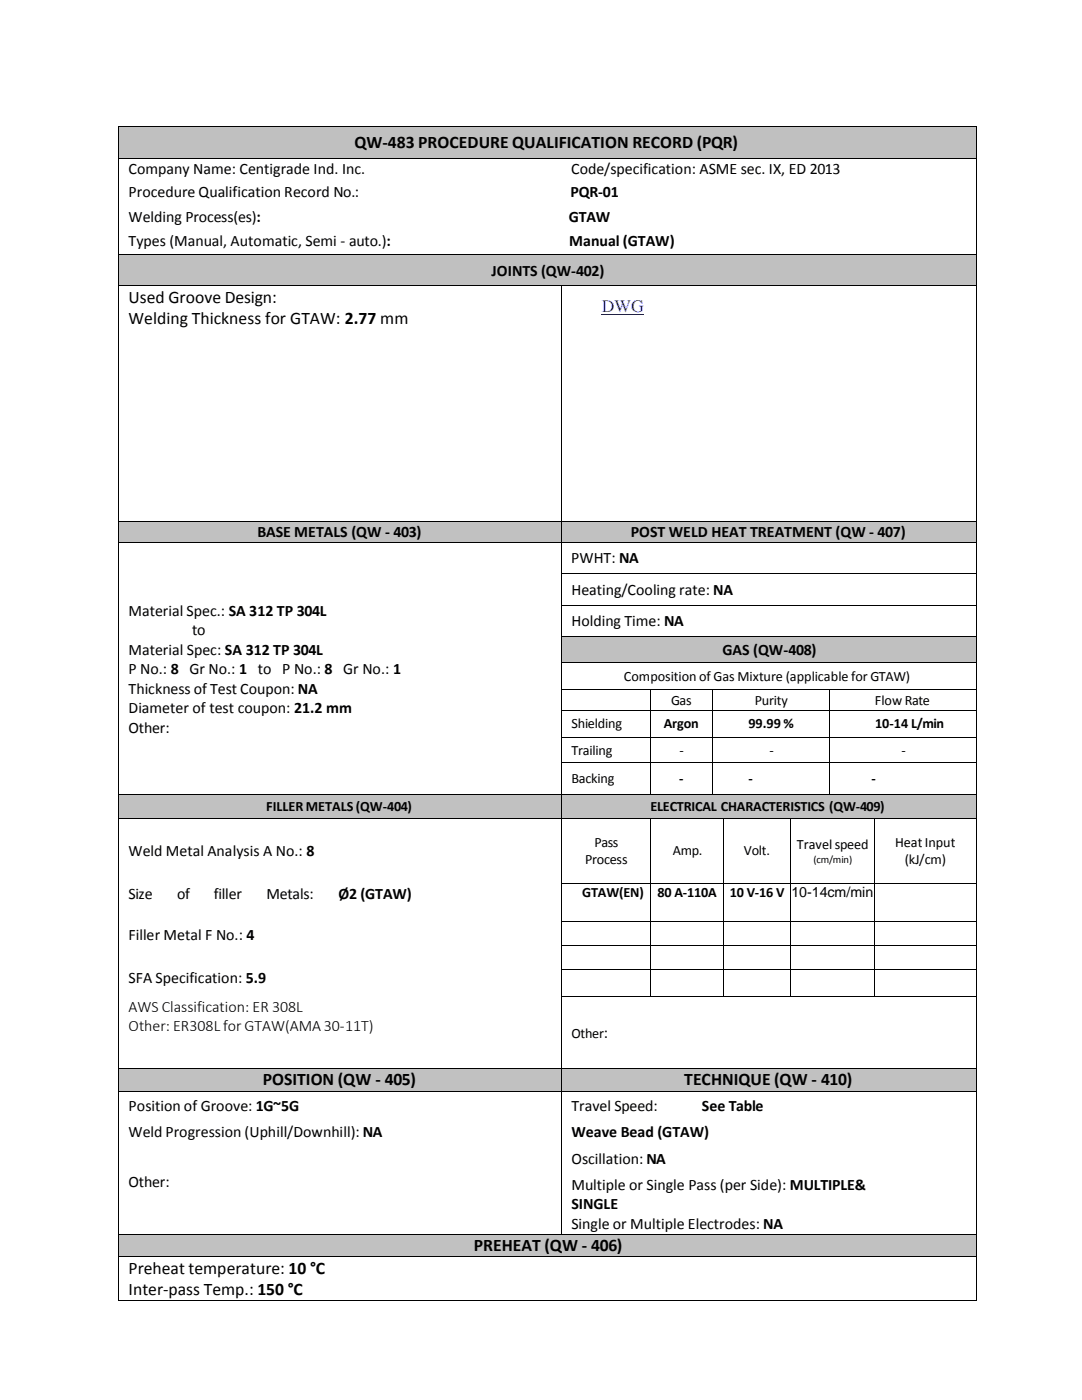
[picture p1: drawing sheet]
<svg xmlns="http://www.w3.org/2000/svg" width="216mm" height="279mm" viewBox="0 0 216 279" stroke-linecap="round" stroke-linejoin="round" font-family="sans-serif">
<defs><g id="words">
<g font-size="3.5">
<text x="70.7" y="29.6">QW-483 PROCEDURE QUALIFICATION RECORD (PQR)</text>
<text x="25.7" y="60.5">Used Groove Design:</text>
<text x="25.7" y="64.7">Welding Thickness for GTAW: 2.77 mm</text>
<text x="52.5" y="216.6">POSITION (QW - 405)</text>
<text x="136.5" y="216.6">TECHNIQUE (QW - 410)</text>
<text x="94.5" y="249.6">PREHEAT (QW - 406)</text>
<text x="25.7" y="254.3">Preheat temperature: 10 °C</text>
<text x="25.7" y="258.4">Inter-pass Temp.: 150 °C</text>
</g>
<text font-size="3.5" fill="#00f" x="120.1" y="62.3">DWG</text>
<g font-size="3.2">
<text x="25.7" y="34.7">Company Name: Centigrade Ind. Inc.</text>
<text x="114" y="34.7">Code/specification: ASME sec. IX, ED 2013</text>
<text x="25.7" y="39.3">Procedure Qualification Record No.:</text>
<text x="113.9" y="39.3">PQR-01</text>
<text x="25.7" y="44.3">Welding Process(es):</text>
<text x="113.5" y="44.3">GTAW</text>
<text x="25.7" y="49.2">Types (Manual, Automatic, Semi - auto.):</text>
<text x="113.6" y="49.2">Manual (GTAW)</text>
<text x="98.1" y="55">JOINTS (QW-402)</text>
<text x="51.4" y="107.1">BASE METALS (QW - 403)</text>
<text x="125.9" y="107.1">POST WELD HEAT TREATMENT (QW - 407)</text>
<text x="114" y="112.4">PWHT: NA</text>
<text x="114" y="118.7">Heating/Cooling rate: NA</text>
<text x="25.7" y="122.9">Material Spec.: SA 312 TP 304L</text>
<text x="114" y="125">Holding Time: NA</text>
<text x="25.7" y="130.7">Material Spec: SA 312 TP 304L</text>
<text x="38.4" y="126.8">to</text>
<text x="144.2" y="130.7">GAS (QW-408)</text>
<text x="25.7" y="134.6">P No.: 8 Gr No.: 1 to P No.: 8 Gr No.: 1</text>
<text x="25.7" y="138.4">Thickness of Test Coupon: NA</text>
<text x="25.7" y="142.3">Diameter of test coupon: 21.2 mm</text>
<text x="25.7" y="146.2">Other:</text>
<text x="25.7" y="170.8">Weld Metal Analysis A No.: 8</text>
<text x="25.7" y="179.4">Size</text>
<text x="35.4" y="179.4">of</text>
<text x="42.7" y="179.4">filler</text>
<text x="53.2" y="179.4">Metals:</text>
<text x="67.6" y="179.4">Ø2 (GTAW)</text>
<text x="25.7" y="187.7">Filler Metal F No.: 4</text>
<text x="25.7" y="196.2">SFA Specification: 5.9</text>
<text x="25.7" y="201.9">AWS Classification: ER 308L</text>
<text x="25.7" y="205.8">Other: ER308L for GTAW(AMA 30-11T)</text>
<text x="25.7" y="221.7">Position of Groove: 1G~5G</text>
<text x="114" y="221.7">Travel Speed:</text>
<text x="140.1" y="221.7">See Table</text>
<text x="25.7" y="226.9">Weld Progression (Uphill/Downhill): NA</text>
<text x="114" y="226.9">Weave Bead (GTAW)</text>
<text x="114" y="232.2">Oscillation: NA</text>
<text x="25.7" y="237">Other:</text>
<text x="114" y="237.5">Multiple or Single Pass (per Side): MULTIPLE&amp;</text>
<text x="114" y="241.4">SINGLE</text>
<text x="114" y="245.2">Single or Multiple Electrodes: NA</text>
</g>
<g font-size="2.8">
<text x="124.5" y="135.8">Composition of Gas Mixture (applicable for GTAW)</text>
<text x="133.9" y="140.6">Gas</text>
<text x="150.6" y="140.6">Purity</text>
<text x="174.6" y="140.6">Flow Rate</text>
<text x="114" y="145.3">Shielding</text>
<text x="132.4" y="145.3">Argon</text>
<text x="149.3" y="145.3">99.99 %</text>
<text x="174.6" y="145.3">10-14 L/min</text>
<text x="114" y="150.6">Trailing</text>
<text x="135.6" y="150.6">-</text>
<text x="153.6" y="150.6">-</text>
<text x="179.9" y="150.6">-</text>
<text x="53.1" y="161.9">FILLERMETALS (QW-404)</text>
<text x="114" y="156.4">Backing</text>
<text x="129.8" y="161.9">ELECTRICAL CHARACTERISTICS (QW-409)</text>
<text x="135.5" y="156.4">-</text>
<text x="149.3" y="156.4">-</text>
<text x="173.9" y="156.4">-</text>
<text x="116.7" y="172.4">Process</text>
<text x="118.6" y="169">Pass</text>
<text x="134.3" y="170.7">Amp.</text>
<text x="148.4" y="170.7">Volt.</text>
<text x="159" y="169.4">Travel speed</text>
<text x="178.6" y="169">HeatInput</text>
<text x="180.5" y="172.4">(kJ/cm)</text>
<text x="116.2" y="179.1">GTAW(EN)</text>
<text x="131.2" y="179.1">80 A-110A</text>
<text x="145.6" y="179.1">10 V-16 V</text>
<text x="157.9" y="179">10-14cm/min</text>
<text x="114" y="207.1">Other:</text>
</g>
<text font-size="2.1" x="162.3" y="172.2">(cm/min)</text>
</g></defs>
<g fill="#c0c0c0">
<path d="M23.8 30.5h171v1h-171z" fill-rule="evenodd"/>
<path d="M23.8 25.2h171v5.3h-171z" fill-rule="evenodd"/>
</g>
<g fill="#000">
<path d="M23.6 25.1h.2v.1h-.2z" fill-rule="evenodd"/>
<path d="M23.6 25.1h.2v.1h-.2z" fill-rule="evenodd"/>
<path d="M23.6 31.5h.2v.2h-.2z" fill-rule="evenodd"/>
<path d="M112.1 31.5h.2v.2h-.2z" fill-rule="evenodd"/>
<path d="M174.5 31.5h.2v.2h-.2z" fill-rule="evenodd"/>
<path d="M194.8 25.1h.1v.1h-.1z" fill-rule="evenodd"/>
<path d="M194.8 25.1h.1v.1h-.1z" fill-rule="evenodd"/>
<path d="M194.8 31.5h.1v.2h-.1z" fill-rule="evenodd"/>
</g>
<path d="M23.7 25.2v6.3M23.7 31.7v19.1M23.8 25.1h171M23.8 31.6h88.3M112.3 31.6h62.2M174.7 31.6h20.1M194.9 25.2v6.3M194.9 31.7v19.1" fill="none" stroke="#000" stroke-width=".2"/>
<g fill="#c0c0c0">
<path d="M23.8 55.9h171v1h-171z" fill-rule="evenodd"/>
<path d="M23.8 50.9h171v5h-171z" fill-rule="evenodd"/>
</g>
<g fill="#000">
<path d="M23.6 50.8h.2v.1h-.2z" fill-rule="evenodd"/>
<path d="M23.6 56.9h.2v.2h-.2z" fill-rule="evenodd"/>
<path d="M112 56.9h.2v.2h-.2z" fill-rule="evenodd"/>
<path d="M194.8 50.8h.1v.1h-.1z" fill-rule="evenodd"/>
<path d="M194.8 56.9h.1v.2h-.1z" fill-rule="evenodd"/>
</g>
<path d="M23.7 50.9v6M23.7 57.1v47M23.8 50.8h171M23.8 57h88.2M112.1 57.1v47M112.2 57h82.6M194.9 50.9v6M194.9 57.1v47" fill="none" stroke="#000" stroke-width=".2"/>
<path d="M120.1 62.8h8.4" fill="none" stroke="#00f" stroke-width=".2"/>
<path d="M23.8 107.9h88.2" fill="none" stroke="#c1c1c1" stroke-width=".38"/>
<path d="M23.8 104.2h88.2v3.6h-88.2z" fill-rule="evenodd" fill="#c1c1c1"/>
<path d="M112.2 107.9h82.6" fill="none" stroke="#c1c1c1" stroke-width=".38"/>
<path d="M112.2 104.2h82.6v3.6h-82.6z" fill-rule="evenodd" fill="#c1c1c1"/>
<g fill="#000">
<path d="M23.6 104.1h.2v.1h-.2z" fill-rule="evenodd"/>
<path d="M23.6 108.1h.2v.2h-.2z" fill-rule="evenodd"/>
<path d="M23.6 114.3h.2v.2h-.2z" fill-rule="evenodd"/>
<path d="M112 104.1h.2v.1h-.2z" fill-rule="evenodd"/>
<path d="M112 108.1h.2v.2h-.2z" fill-rule="evenodd"/>
<path d="M112 114.3h.2v.2h-.2z" fill-rule="evenodd"/>
<path d="M194.8 104.1h.1v.1h-.1z" fill-rule="evenodd"/>
<path d="M194.8 108.1h.1v.2h-.1z" fill-rule="evenodd"/>
<path d="M194.8 114.3h.1v.2h-.1z" fill-rule="evenodd"/>
<path d="M23.6 120.7h.2v.1h-.2z" fill-rule="evenodd"/>
<path d="M112 120.7h.2v.1h-.2z" fill-rule="evenodd"/>
<path d="M194.8 120.7h.1v.1h-.1z" fill-rule="evenodd"/>
</g>
<g fill="none" stroke="#000" stroke-width=".2">
<path d="M23.7 104.2v3.9M23.7 108.3v6M23.7 114.5v6.2M23.8 104.2h88.2M23.8 108.2h88.2M112.1 104.2v3.9M112.1 108.3v6M112.1 114.5v6.2M112.2 104.2h82.6M112.2 108.2h82.6M112.2 114.4h82.6M194.9 104.2v3.9"/>
<path d="M194.9 108.3v6M194.9 114.5v6.2M23.7 120.8v6.2M112.1 120.8v6.2M112.2 120.8h82.6M194.9 120.8v6.2"/>
</g>
<g fill="#c0c0c0">
<path d="M112.2 131.6h82.6v.5h-82.6z" fill-rule="evenodd"/>
<path d="M112.2 127.2h82.6v4.4h-82.6z" fill-rule="evenodd"/>
</g>
<g fill="#000">
<path d="M23.6 127h.2v.2h-.2z" fill-rule="evenodd"/>
<path d="M23.6 132.1h.2v.1h-.2z" fill-rule="evenodd"/>
<path d="M23.6 137.5h.2v.2h-.2z" fill-rule="evenodd"/>
<path d="M112 127h.2v.2h-.2z" fill-rule="evenodd"/>
<path d="M112 132.1h.2v.1h-.2z" fill-rule="evenodd"/>
<path d="M112 137.5h.2v.2h-.2z" fill-rule="evenodd"/>
<path d="M129.7 137.5h.2v.2h-.2z" fill-rule="evenodd"/>
<path d="M142.1 137.5h.2v.2h-.2z" fill-rule="evenodd"/>
<path d="M165.4 137.5h.2v.2h-.2z" fill-rule="evenodd"/>
<path d="M194.8 127h.1v.2h-.1z" fill-rule="evenodd"/>
<path d="M194.8 132.1h.1v.1h-.1z" fill-rule="evenodd"/>
<path d="M194.8 137.5h.1v.2h-.1z" fill-rule="evenodd"/>
<path d="M23.6 141.6h.2v.2h-.2z" fill-rule="evenodd"/>
<path d="M23.6 147h.2v.2h-.2z" fill-rule="evenodd"/>
<path d="M23.6 152.1h.2v.2h-.2z" fill-rule="evenodd"/>
<path d="M112 141.6h.2v.2h-.2z" fill-rule="evenodd"/>
<path d="M112 147h.2v.2h-.2z" fill-rule="evenodd"/>
<path d="M112 152.1h.2v.2h-.2z" fill-rule="evenodd"/>
<path d="M129.7 141.6h.2v.2h-.2z" fill-rule="evenodd"/>
<path d="M129.7 147h.2v.2h-.2z" fill-rule="evenodd"/>
<path d="M129.7 152.1h.2v.2h-.2z" fill-rule="evenodd"/>
<path d="M142.1 141.6h.2v.2h-.2z" fill-rule="evenodd"/>
<path d="M142.1 147h.2v.2h-.2z" fill-rule="evenodd"/>
<path d="M142.1 152.1h.2v.2h-.2z" fill-rule="evenodd"/>
<path d="M165.4 141.6h.2v.2h-.2z" fill-rule="evenodd"/>
<path d="M165.4 147h.2v.2h-.2z" fill-rule="evenodd"/>
<path d="M165.4 152.1h.2v.2h-.2z" fill-rule="evenodd"/>
<path d="M194.8 141.6h.1v.2h-.1z" fill-rule="evenodd"/>
<path d="M194.8 147h.1v.2h-.1z" fill-rule="evenodd"/>
<path d="M194.8 152.1h.1v.2h-.1z" fill-rule="evenodd"/>
</g>
<g fill="none" stroke="#000" stroke-width=".2">
<path d="M23.7 127.2v4.9M23.7 132.2v5.3M23.7 137.7v3.9M112.1 127.2v4.9M112.1 132.2v5.3M112.1 137.7v3.9M112.2 127.1h82.6M112.2 132.1h82.6M112.2 137.6h17.5M129.8 137.7v3.9M129.9 137.6h12.2M142.2 137.7v3.9"/>
<path d="M142.3 137.6h23.1M165.5 137.7v3.9M165.6 137.6h29.2M194.9 127.2v4.9M194.9 132.2v5.3M194.9 137.7v3.9M23.7 141.8v5.2M23.7 147.2v4.9M23.7 152.3v6.3M112.1 141.8v5.2M112.1 147.2v4.9M112.1 152.3v6.3"/>
<path d="M112.2 141.7h17.5M112.2 147.1h17.5M112.2 152.2h17.5M129.8 141.8v5.2M129.8 147.2v4.9M129.8 152.3v6.3M129.9 141.7h12.2M129.9 147.1h12.2M129.9 152.2h12.2M142.2 141.8v5.2M142.2 147.2v4.9M142.2 152.3v6.3"/>
<path d="M142.3 141.7h23.1M142.3 147.1h23.1M142.3 152.2h23.1M165.5 141.8v5.2M165.5 147.2v4.9M165.5 152.3v6.3M165.6 141.7h29.2M165.6 147.1h29.2M165.6 152.2h29.2M194.9 141.8v5.2M194.9 147.2v4.9M194.9 152.3v6.3"/>
</g>
<g fill="#c1c1c1">
<path d="M23.8 162.7h88.2v.5h-88.2z" fill-rule="evenodd"/>
<path d="M23.8 158.8h88.2v3.9h-88.2z" fill-rule="evenodd"/>
<path d="M112.2 162.7h82.6v.5h-82.6z" fill-rule="evenodd"/>
<path d="M112.2 158.8h82.6v3.9h-82.6z" fill-rule="evenodd"/>
</g>
<g fill="#000">
<path d="M23.6 158.6h.2v.1h-.2z" fill-rule="evenodd"/>
<path d="M112 158.6h.2v.1h-.2z" fill-rule="evenodd"/>
<path d="M129.7 158.6h.2v.1h-.2z" fill-rule="evenodd"/>
<path d="M142.1 158.6h.2v.1h-.2z" fill-rule="evenodd"/>
<path d="M165.4 158.6h.2v.1h-.2z" fill-rule="evenodd"/>
<path d="M194.8 158.6h.1v.1h-.1z" fill-rule="evenodd"/>
<path d="M23.6 163.2h.2v.1h-.2z" fill-rule="evenodd"/>
<path d="M23.6 176.2h.2v.2h-.2z" fill-rule="evenodd"/>
<path d="M112 163.2h.2v.1h-.2z" fill-rule="evenodd"/>
<path d="M112 176.2h.2v.2h-.2z" fill-rule="evenodd"/>
<path d="M129.7 163.2h.2v.1h-.2z" fill-rule="evenodd"/>
<path d="M129.7 176.2h.2v.2h-.2z" fill-rule="evenodd"/>
<path d="M144.2 163.2h.2v.1h-.2z" fill-rule="evenodd"/>
<path d="M144.2 176.2h.2v.2h-.2z" fill-rule="evenodd"/>
<path d="M157.6 163.2h.2v.1h-.2z" fill-rule="evenodd"/>
<path d="M157.6 176.2h.2v.2h-.2z" fill-rule="evenodd"/>
<path d="M174.4 163.2h.2v.1h-.2z" fill-rule="evenodd"/>
<path d="M174.4 176.2h.2v.2h-.2z" fill-rule="evenodd"/>
<path d="M194.8 163.2h.1v.1h-.1z" fill-rule="evenodd"/>
<path d="M194.8 176.2h.1v.2h-.1z" fill-rule="evenodd"/>
<path d="M23.6 183.8h.2v.1h-.2z" fill-rule="evenodd"/>
<path d="M23.6 188.5h.2v.2h-.2z" fill-rule="evenodd"/>
<path d="M23.6 193.4h.2v.2h-.2z" fill-rule="evenodd"/>
<path d="M23.6 198.7h.2v.2h-.2z" fill-rule="evenodd"/>
<path d="M112 183.8h.2v.1h-.2z" fill-rule="evenodd"/>
<path d="M112 188.5h.2v.2h-.2z" fill-rule="evenodd"/>
<path d="M112 193.4h.2v.2h-.2z" fill-rule="evenodd"/>
<path d="M112 198.7h.2v.2h-.2z" fill-rule="evenodd"/>
<path d="M129.7 183.8h.2v.1h-.2z" fill-rule="evenodd"/>
<path d="M129.7 188.5h.2v.2h-.2z" fill-rule="evenodd"/>
<path d="M129.7 193.4h.2v.2h-.2z" fill-rule="evenodd"/>
<path d="M129.7 198.7h.2v.2h-.2z" fill-rule="evenodd"/>
<path d="M144.2 183.8h.2v.1h-.2z" fill-rule="evenodd"/>
<path d="M144.2 188.5h.2v.2h-.2z" fill-rule="evenodd"/>
<path d="M144.2 193.4h.2v.2h-.2z" fill-rule="evenodd"/>
<path d="M144.2 198.7h.2v.2h-.2z" fill-rule="evenodd"/>
<path d="M157.6 183.8h.2v.1h-.2z" fill-rule="evenodd"/>
<path d="M157.6 188.5h.2v.2h-.2z" fill-rule="evenodd"/>
<path d="M157.6 193.4h.2v.2h-.2z" fill-rule="evenodd"/>
<path d="M157.6 198.7h.2v.2h-.2z" fill-rule="evenodd"/>
<path d="M174.4 183.8h.2v.1h-.2z" fill-rule="evenodd"/>
<path d="M174.4 188.5h.2v.2h-.2z" fill-rule="evenodd"/>
<path d="M174.4 193.4h.2v.2h-.2z" fill-rule="evenodd"/>
<path d="M174.4 198.7h.2v.2h-.2z" fill-rule="evenodd"/>
<path d="M194.8 183.8h.1v.1h-.1z" fill-rule="evenodd"/>
<path d="M194.8 188.5h.1v.2h-.1z" fill-rule="evenodd"/>
<path d="M194.8 193.4h.1v.2h-.1z" fill-rule="evenodd"/>
<path d="M194.8 198.7h.1v.2h-.1z" fill-rule="evenodd"/>
</g>
<g fill="none" stroke="#000" stroke-width=".2">
<path d="M23.7 158.7v4.5M23.8 158.6h88.2M112.1 158.7v4.5M112.2 158.6h17.5M129.9 158.6h12.2M142.3 158.6h23.1M165.6 158.6h29.2M194.9 158.7v4.5M23.7 163.3v12.9M23.7 176.4v7.4M23.8 163.3h88.2M112.1 163.3v12.9"/>
<path d="M112.1 176.4v7.4M112.2 163.3h17.5M112.2 176.3h17.5M129.8 163.3v12.9M129.8 176.4v7.4M129.9 163.3h14.3M129.9 176.3h14.3M144.3 163.3v12.9M144.3 176.4v7.4M144.4 163.3h13.2M144.4 176.3h13.2M157.7 163.3v12.9"/>
<path d="M157.7 176.4v7.4M157.8 163.3h16.6M157.8 176.3h16.6M174.5 163.3v12.9M174.5 176.4v7.4M174.6 163.3h20.2M174.6 176.3h20.2M194.9 163.3v12.9M194.9 176.4v7.4M23.7 183.9v4.6M23.7 188.7v4.7M23.7 193.6v5.1"/>
<path d="M23.7 198.9v14.2M112.1 183.9v4.6M112.1 188.7v4.7M112.1 193.6v5.1M112.1 198.9v14.2M112.2 183.8h17.5M112.2 188.6h17.5M112.2 193.5h17.5M112.2 198.8h17.5M129.8 183.9v4.6M129.8 188.7v4.7M129.8 193.6v5.1"/>
<path d="M129.9 183.8h14.3M129.9 188.6h14.3M129.9 193.5h14.3M129.9 198.8h14.3M144.3 183.9v4.6M144.3 188.7v4.7M144.3 193.6v5.1M144.4 183.8h13.2M144.4 188.6h13.2M144.4 193.5h13.2M144.4 198.8h13.2M157.7 183.9v4.6"/>
<path d="M157.7 188.7v4.7M157.7 193.6v5.1M157.8 183.8h16.6M157.8 188.6h16.6M157.8 193.5h16.6M157.8 198.8h16.6M174.5 183.9v4.6M174.5 188.7v4.7M174.5 193.6v5.1M174.6 183.8h20.2M174.6 188.6h20.2M174.6 193.5h20.2"/>
<path d="M174.6 198.8h20.2M194.9 183.9v4.6M194.9 188.7v4.7M194.9 193.6v5.1M194.9 198.9v14.2"/>
</g>
<path d="M23.8 217.6h88.2" fill="none" stroke="#c1c1c1" stroke-width=".38"/>
<path d="M23.8 213.4h88.2v4h-88.2z" fill-rule="evenodd" fill="#c1c1c1"/>
<path d="M112.2 217.6h82.6" fill="none" stroke="#c1c1c1" stroke-width=".38"/>
<path d="M112.2 213.4h82.6v4h-82.6z" fill-rule="evenodd" fill="#c1c1c1"/>
<g fill="#000">
<path d="M23.6 213.1h.2v.2h-.2z" fill-rule="evenodd"/>
<path d="M23.6 217.8h.2v.1h-.2z" fill-rule="evenodd"/>
<path d="M112 213.1h.2v.2h-.2z" fill-rule="evenodd"/>
<path d="M112 217.8h.2v.1h-.2z" fill-rule="evenodd"/>
<path d="M157.7 217.8h.1v.1h-.1z" fill-rule="evenodd"/>
<path d="M165.5 217.8h.1v.1h-.1z" fill-rule="evenodd"/>
<path d="M174.5 217.8h.2v.1h-.2z" fill-rule="evenodd"/>
<path d="M194.8 213.1h.1v.2h-.1z" fill-rule="evenodd"/>
<path d="M194.8 217.8h.1v.1h-.1z" fill-rule="evenodd"/>
</g>
<g fill="none" stroke="#000" stroke-width=".2">
<path d="M23.7 213.3v4.5M23.7 217.9v28.3M23.8 213.2h88.2M23.8 217.8h88.2M112.1 213.3v4.5M112.1 217.9v28.3M112.2 213.2h82.6M112.2 217.8h45.5M157.8 217.8h7.7M165.6 217.8h8.9M174.7 217.8h20.1M194.9 213.3v4.5"/>
<path d="M194.9 217.9v28.3"/>
</g>
<path d="M23.8 250.5h171" fill="none" stroke="#c1c1c1" stroke-width=".38"/>
<path d="M23.8 246.4h171v4h-171z" fill-rule="evenodd" fill="#c1c1c1"/>
<g fill="#000">
<path d="M23.6 246.2h.2v.2h-.2z" fill-rule="evenodd"/>
<path d="M23.6 250.7h.2v.2h-.2z" fill-rule="evenodd"/>
<path d="M23.6 259.5h.2v.2h-.2z" fill-rule="evenodd"/>
<path d="M23.6 259.5h.2v.2h-.2z" fill-rule="evenodd"/>
<path d="M111.9 259.5h.1v.2h-.1z" fill-rule="evenodd"/>
<path d="M112 246.2h.2v.2h-.2z" fill-rule="evenodd"/>
<path d="M112.1 250.7h.2v.2h-.2z" fill-rule="evenodd"/>
<path d="M129.5 259.5h.2v.2h-.2z" fill-rule="evenodd"/>
<path d="M129.8 250.7h.1v.2h-.1z" fill-rule="evenodd"/>
<path d="M141.9 259.5h.2v.2h-.2z" fill-rule="evenodd"/>
<path d="M142.2 250.7h.1v.2h-.1z" fill-rule="evenodd"/>
<path d="M142.3 250.7h2v.2h-2z" fill-rule="evenodd"/>
<path d="M144 259.5h.2v.2h-.2z" fill-rule="evenodd"/>
<path d="M144.3 250.7h.2v.2h-.2z" fill-rule="evenodd"/>
<path d="M157.4 259.5h.2v.2h-.2z" fill-rule="evenodd"/>
<path d="M157.7 250.7h.1v.2h-.1z" fill-rule="evenodd"/>
<path d="M165.2 259.5h.2v.2h-.2z" fill-rule="evenodd"/>
<path d="M165.5 246.2h.1v.2h-.1z" fill-rule="evenodd"/>
<path d="M165.5 250.7h.1v.2h-.1z" fill-rule="evenodd"/>
<path d="M174.2 259.5h.2v.2h-.2z" fill-rule="evenodd"/>
<path d="M174.5 246.2h.2v.2h-.2z" fill-rule="evenodd"/>
<path d="M174.5 250.7h.2v.2h-.2z" fill-rule="evenodd"/>
<path d="M194.8 246.2h.1v.2h-.1z" fill-rule="evenodd"/>
<path d="M194.8 250.7h.1v.2h-.1z" fill-rule="evenodd"/>
<path d="M194.8 259.5h.1v.2h-.1z" fill-rule="evenodd"/>
<path d="M194.8 259.5h.1v.2h-.1z" fill-rule="evenodd"/>
</g>
<g fill="none" stroke="#000" stroke-width=".2">
<path d="M23.7 246.4v4.3M23.7 250.9v8.6M23.8 246.3h88.2M23.8 250.8h88.3M23.8 259.6h171M112.2 246.3h53.3M112.3 250.8h17.5M129.9 250.8h12.3M144.5 250.8h13.2M157.8 250.8h7.7M165.6 246.3h8.9M165.6 250.8h8.9"/>
<path d="M174.7 246.3h20.1M174.7 250.8h20.1M194.9 246.4v4.3M194.9 250.9v8.6"/>
</g>
<use href="#words"/>
</svg>
